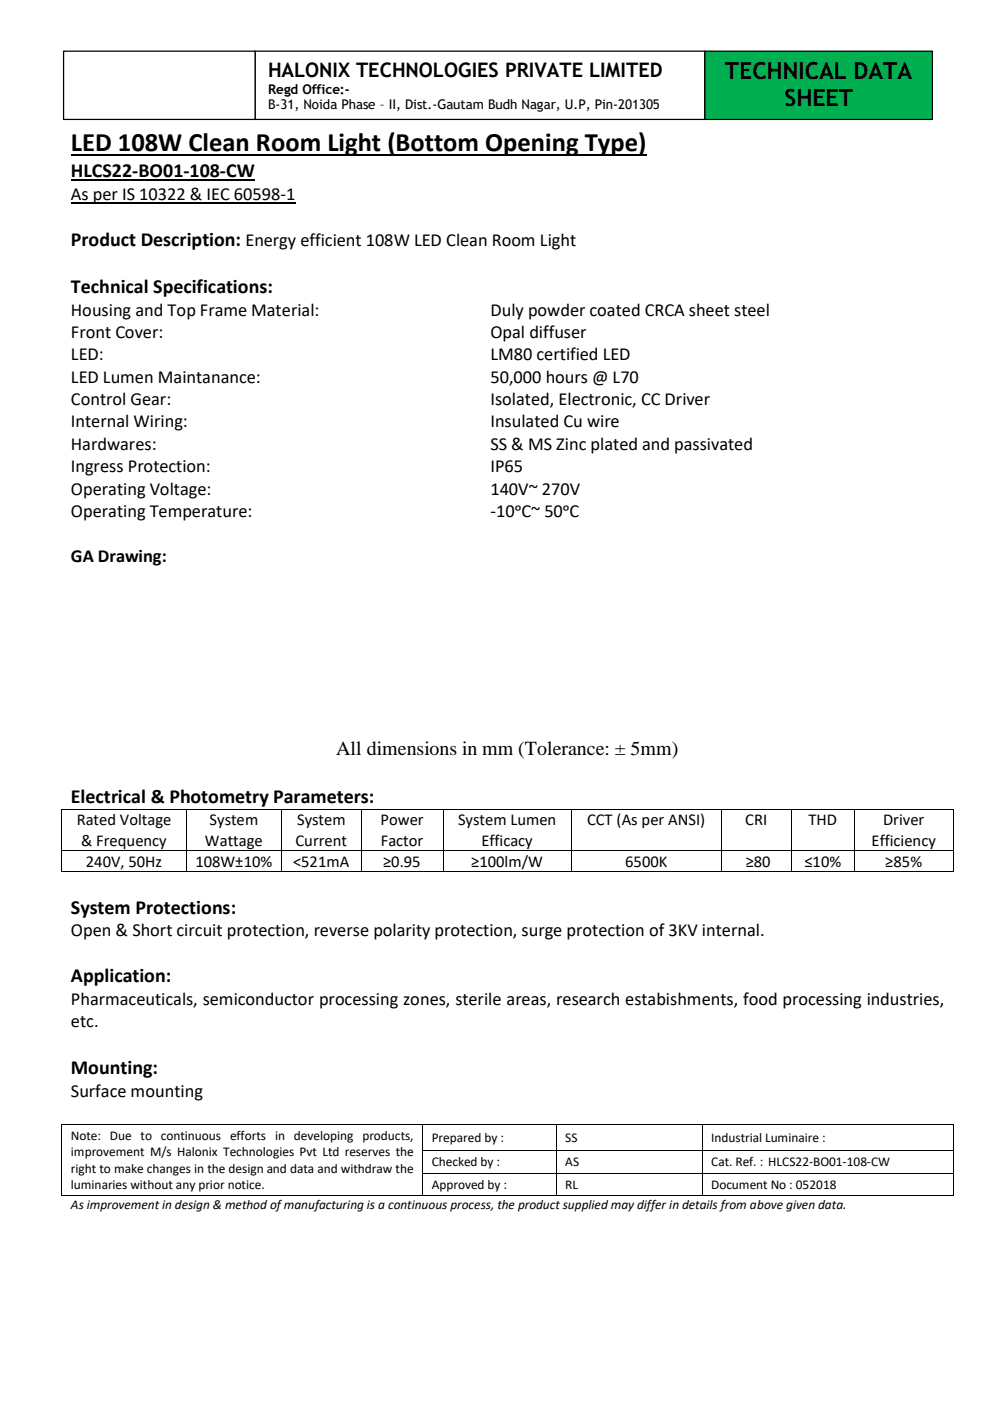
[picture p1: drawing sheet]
<svg xmlns="http://www.w3.org/2000/svg" width="210mm" height="297mm" viewBox="0 0 210 297" stroke-linecap="round" stroke-linejoin="round" font-family="sans-serif">
<defs><g id="words">
<text font-size="5.6" x="15" y="32">LED 108W Clean Room Light (Bottom Opening Type)</text>
<g font-size="5">
<text x="153.7" y="16.7">TECHNICAL DATA</text>
<text x="166.3" y="22.4">SHEET</text>
</g>
<g font-size="4.2">
<text x="56.8" y="16.3">HALONIX TECHNOLOGIES PRIVATE LIMITED</text>
<text x="15" y="37.6">HLCS22-BO01-108-CW</text>
<text x="15" y="52.2">Product Description: Energy efficient 108W LED Clean Room Light</text>
<text x="15" y="62.1">Technical Specifications:</text>
<text x="71.3" y="160">All dimensions in mm (Tolerance: ± 5mm)</text>
<text x="15" y="170.2">Electrical &amp; Photometry Parameters:</text>
<text x="15" y="193.6">System Protections:</text>
<text x="15" y="208.2">Application:</text>
<text x="15" y="227.6">Mounting:</text>
</g>
<g font-size="3.9">
<text x="15" y="42.4">As per IS 10322 &amp; IEC 60598-1</text>
<text x="15" y="66.9">Housing and Top Frame Material:</text>
<text x="15" y="71.6">Front Cover:</text>
<text x="103.9" y="66.9">Duly powder coated CRCA sheet steel</text>
<text x="103.9" y="71.6">Opal diffuser</text>
<text x="15" y="76.4">LED:</text>
<text x="103.9" y="76.4">LM80 certified LED</text>
<text x="15" y="81.1">LED Lumen Maintanance:</text>
<text x="103.9" y="81.1">50,000 hours @ L70</text>
<text x="15" y="85.9">Control Gear:</text>
<text x="103.9" y="85.9">Isolated, Electronic, CC Driver</text>
<text x="15" y="90.6">Internal Wiring:</text>
<text x="15" y="95.4">Hardwares:</text>
<text x="103.9" y="90.6">Insulated Cu wire</text>
<text x="103.9" y="95.4">SS &amp; MS Zinc plated and passivated</text>
<text x="15" y="100.1">Ingress Protection:</text>
<text x="103.9" y="100.1">IP65</text>
<text x="15" y="104.8">Operating Voltage:</text>
<text x="103.9" y="104.8">140V~ 270V</text>
<text x="15" y="109.6">Operating Temperature:</text>
<text x="103.9" y="109.6">-10ᵒC~ 50ᵒC</text>
<text x="15" y="119">GA Drawing:</text>
<text x="15" y="198.4">Open &amp; Short circuit protection, reverse polarity protection, surge protection of 3KV internal.</text>
<text x="15" y="213">Pharmaceuticals, semiconductor processing zones, sterile areas, research estabishments, food processing industries,</text>
<text x="15" y="217.7">etc.</text>
<text x="15" y="232.4">Surface mounting</text>
</g>
<g font-size="3.5">
<text x="16.3" y="174.9">Rated Voltage</text>
<text x="17.2" y="179.2">&amp; Frequency</text>
<text x="43.4" y="179.2">Wattage</text>
<text x="44.4" y="174.9">System</text>
<text x="62.6" y="179.2">Current</text>
<text x="63" y="174.9">System</text>
<text x="80.7" y="174.9">Power</text>
<text x="80.7" y="179.2">Factor</text>
<text x="97.1" y="174.9">System Lumen</text>
<text x="102" y="179.2">Efficacy</text>
<text x="124.4" y="174.9">CCT (As per ANSI)</text>
<text x="158" y="174.9">CRI</text>
<text x="171.4" y="174.9">THD</text>
<text x="184.7" y="179.2">Efficiency</text>
<text x="187.2" y="174.9">Driver</text>
<text x="18.2" y="183.7">240V, 50Hz</text>
<text x="41.4" y="183.7">108W±10%</text>
<text x="62.1" y="183.7">&lt;521mA</text>
<text x="81.2" y="183.7">≥0.95</text>
<text x="99.9" y="183.7">≥100lm/W</text>
<text x="132.5" y="183.7">6500K</text>
<text x="158.1" y="183.7">≥80</text>
<text x="170.5" y="183.7">≤10%</text>
<text x="187.7" y="183.7">≥85%</text>
</g>
<g font-size="2.8">
<text x="56.8" y="19.9">Regd Office:-</text>
<text x="56.8" y="23.2">B-31, Noida Phase – II, Dist.-Gautam Budh Nagar, U.P, Pin-201305</text>
<text x="15" y="241.7">Note: Due to continuous efforts in developing products,</text>
<text x="15" y="245.1">improvement M/s Halonix Technologies Pvt Ltd reserves the</text>
<text x="91.5" y="242">Prepared by :</text>
<text x="119.8" y="242">SS</text>
<text x="150.7" y="242">Industrial Luminaire :</text>
<text x="15" y="248.5">right to make changes in the design and data and withdraw the</text>
<text x="91.5" y="247.1">Checked by :</text>
<text x="91.5" y="252">Approved by :</text>
<text x="119.8" y="247.1">AS</text>
<text x="119.8" y="252">RL</text>
<text x="150.7" y="247.1">Cat. Ref. : HLCS22-BO01-108-CW</text>
<text x="150.7" y="252">Document No : 052018</text>
<text x="15" y="252">luminaries without any prior notice.</text>
<text x="15" y="256.2">As improvement in design &amp; method of manufacturing is a continuous process, the product supplied may differ in details from above given data.</text>
</g>
</g></defs>
<path d="M15 32.8h122" fill="none" stroke="#000" stroke-width=".38"/>
<path d="M15 38.2h39" fill="none" stroke="#000" stroke-width=".3"/>
<path d="M15 42.9h47.6" fill="none" stroke="#000" stroke-width=".25"/>
<g fill="#000">
<path d="M13 171.4h.2v.2h-.2z" fill-rule="evenodd"/>
<path d="M13 171.4h.2v.2h-.2z" fill-rule="evenodd"/>
<path d="M39.4 171.4h.2v.2h-.2z" fill-rule="evenodd"/>
<path d="M59.6 171.4h.2v.2h-.2z" fill-rule="evenodd"/>
<path d="M76.5 171.4h.1v.2h-.1z" fill-rule="evenodd"/>
<path d="M93.8 171.4h.2v.2h-.2z" fill-rule="evenodd"/>
<path d="M121.1 171.4h.1v.2h-.1z" fill-rule="evenodd"/>
<path d="M152.9 171.4h.2v.2h-.2z" fill-rule="evenodd"/>
<path d="M167.7 171.4h.2v.2h-.2z" fill-rule="evenodd"/>
<path d="M181.1 171.4h.2v.2h-.2z" fill-rule="evenodd"/>
<path d="M201.9 171.4h.2v.2h-.2z" fill-rule="evenodd"/>
<path d="M201.9 171.4h.2v.2h-.2z" fill-rule="evenodd"/>
<path d="M13 180.2h.2v.2h-.2z" fill-rule="evenodd"/>
<path d="M13 184.7h.2v.2h-.2z" fill-rule="evenodd"/>
<path d="M13 184.7h.2v.2h-.2z" fill-rule="evenodd"/>
<path d="M39.4 180.2h.2v.2h-.2z" fill-rule="evenodd"/>
<path d="M39.4 184.7h.2v.2h-.2z" fill-rule="evenodd"/>
<path d="M59.6 180.2h.2v.2h-.2z" fill-rule="evenodd"/>
<path d="M59.6 184.7h.2v.2h-.2z" fill-rule="evenodd"/>
<path d="M76.5 180.2h.1v.2h-.1z" fill-rule="evenodd"/>
<path d="M76.5 184.7h.1v.2h-.1z" fill-rule="evenodd"/>
<path d="M93.8 180.2h.2v.2h-.2z" fill-rule="evenodd"/>
<path d="M93.8 184.7h.2v.2h-.2z" fill-rule="evenodd"/>
<path d="M121.1 180.2h.1v.2h-.1z" fill-rule="evenodd"/>
<path d="M121.1 184.7h.1v.2h-.1z" fill-rule="evenodd"/>
<path d="M152.9 180.2h.2v.2h-.2z" fill-rule="evenodd"/>
<path d="M152.9 184.7h.2v.2h-.2z" fill-rule="evenodd"/>
<path d="M167.7 180.2h.2v.2h-.2z" fill-rule="evenodd"/>
<path d="M167.7 184.7h.2v.2h-.2z" fill-rule="evenodd"/>
<path d="M181.1 180.2h.2v.2h-.2z" fill-rule="evenodd"/>
<path d="M181.1 184.7h.2v.2h-.2z" fill-rule="evenodd"/>
<path d="M201.9 180.2h.2v.2h-.2z" fill-rule="evenodd"/>
<path d="M201.9 184.7h.2v.2h-.2z" fill-rule="evenodd"/>
<path d="M201.9 184.7h.2v.2h-.2z" fill-rule="evenodd"/>
<path d="M13 238.2h.2v.2h-.2z" fill-rule="evenodd"/>
<path d="M13 238.2h.2v.2h-.2z" fill-rule="evenodd"/>
<path d="M89.6 238.2h.1v.2h-.1z" fill-rule="evenodd"/>
<path d="M117.9 238.2h.2v.2h-.2z" fill-rule="evenodd"/>
<path d="M148.8 238.2h.1v.2h-.1z" fill-rule="evenodd"/>
<path d="M201.9 238.2h.2v.2h-.2z" fill-rule="evenodd"/>
<path d="M201.9 238.2h.2v.2h-.2z" fill-rule="evenodd"/>
<path d="M13 243.7h.2v.1h-.2z" fill-rule="evenodd"/>
<path d="M13 248.6h.2v.1h-.2z" fill-rule="evenodd"/>
<path d="M13 253.4h.2v.1h-.2z" fill-rule="evenodd"/>
<path d="M13 253.4h.2v.1h-.2z" fill-rule="evenodd"/>
<path d="M89.6 243.7h.1v.1h-.1z" fill-rule="evenodd"/>
<path d="M89.6 248.6h.1v.1h-.1z" fill-rule="evenodd"/>
<path d="M89.6 253.4h.1v.1h-.1z" fill-rule="evenodd"/>
<path d="M117.9 243.7h.2v.1h-.2z" fill-rule="evenodd"/>
<path d="M117.9 248.6h.2v.1h-.2z" fill-rule="evenodd"/>
<path d="M117.9 253.4h.2v.1h-.2z" fill-rule="evenodd"/>
<path d="M148.8 243.7h.1v.1h-.1z" fill-rule="evenodd"/>
<path d="M148.8 248.6h.1v.1h-.1z" fill-rule="evenodd"/>
<path d="M148.8 253.4h.1v.1h-.1z" fill-rule="evenodd"/>
<path d="M201.9 243.7h.2v.1h-.2z" fill-rule="evenodd"/>
<path d="M201.9 248.6h.2v.1h-.2z" fill-rule="evenodd"/>
<path d="M201.9 253.4h.2v.1h-.2z" fill-rule="evenodd"/>
<path d="M201.9 253.4h.2v.1h-.2z" fill-rule="evenodd"/>
</g>
<g fill="none" stroke="#000" stroke-width=".21">
<path d="M13.1 171.6v8.6M13.2 171.5h26.2M39.5 171.6v8.6M39.6 171.5h20M59.7 171.6v8.6M59.8 171.5h16.7M76.6 171.6v8.6M76.6 171.5h17.2M93.9 171.6v8.6M94 171.5h27.1M121.1 171.6v8.6M121.2 171.5h31.7"/>
<path d="M153 171.6v8.6M153.1 171.5h14.6M167.8 171.6v8.6M167.9 171.5h13.2M181.2 171.6v8.6M181.3 171.5h20.6M202 171.6v8.6M13.1 180.4v4.3M13.2 180.3h26.2M13.2 184.8h26.2M39.5 180.4v4.3M39.6 180.3h20"/>
<path d="M39.6 184.8h20M59.7 180.4v4.3M59.8 180.3h16.7M59.8 184.8h16.7M76.6 180.4v4.3M76.6 180.3h17.2M76.6 184.8h17.2M93.9 180.4v4.3M94 180.3h27.1M94 184.8h27.1M121.1 180.4v4.3M121.2 180.3h31.7"/>
<path d="M121.2 184.8h31.7M153 180.4v4.3M153.1 180.3h14.6M153.1 184.8h14.6M167.8 180.4v4.3M167.9 180.3h13.2M167.9 184.8h13.2M181.2 180.4v4.3M181.3 180.3h20.6M181.3 184.8h20.6M202 180.4v4.3M13.1 238.4v5.3"/>
<path d="M13.2 238.3h76.4M89.6 238.4v5.3M89.7 238.3h28.2M118 238.4v5.3M118.1 238.3h30.7M148.8 238.4v5.3M148.9 238.3h53M202 238.4v5.3M13.1 243.8v4.8M13.1 248.7v4.7M13.2 253.4h76.4M89.6 243.8v4.8"/>
<path d="M89.6 248.7v4.7M89.7 243.7h28.2M89.7 248.7h28.2M89.7 253.4h28.2M118 243.8v4.8M118 248.7v4.7M118.1 243.7h30.7M118.1 248.7h30.7M118.1 253.4h30.7M148.8 243.8v4.8M148.8 248.7v4.7M148.9 243.7h53"/>
<path d="M148.9 248.7h53M148.9 253.4h53M202 243.8v4.8M202 248.7v4.7"/>
</g>
<path d="M149.4 10.8h48.2v14.5h-48.2z" fill-rule="evenodd" fill="#00b050"/>
<path d="M149.4 10.8h48.2v14.5h-48.2z" fill="none" stroke="#000" stroke-width=".26"/>
<path d="M13.5 10.8h40.6v14.5h-40.6z" fill-rule="evenodd" fill="#fff"/>
<path d="M13.5 10.8h40.6v14.5h-40.6z" fill="none" stroke="#000" stroke-width=".26"/>
<path d="M54.1 10.8h95.3v14.5h-95.3z" fill-rule="evenodd" fill="#fff"/>
<path d="M54.1 10.8h95.3v14.5h-95.3z" fill="none" stroke="#000" stroke-width=".26"/>
<use href="#words"/>
</svg>
